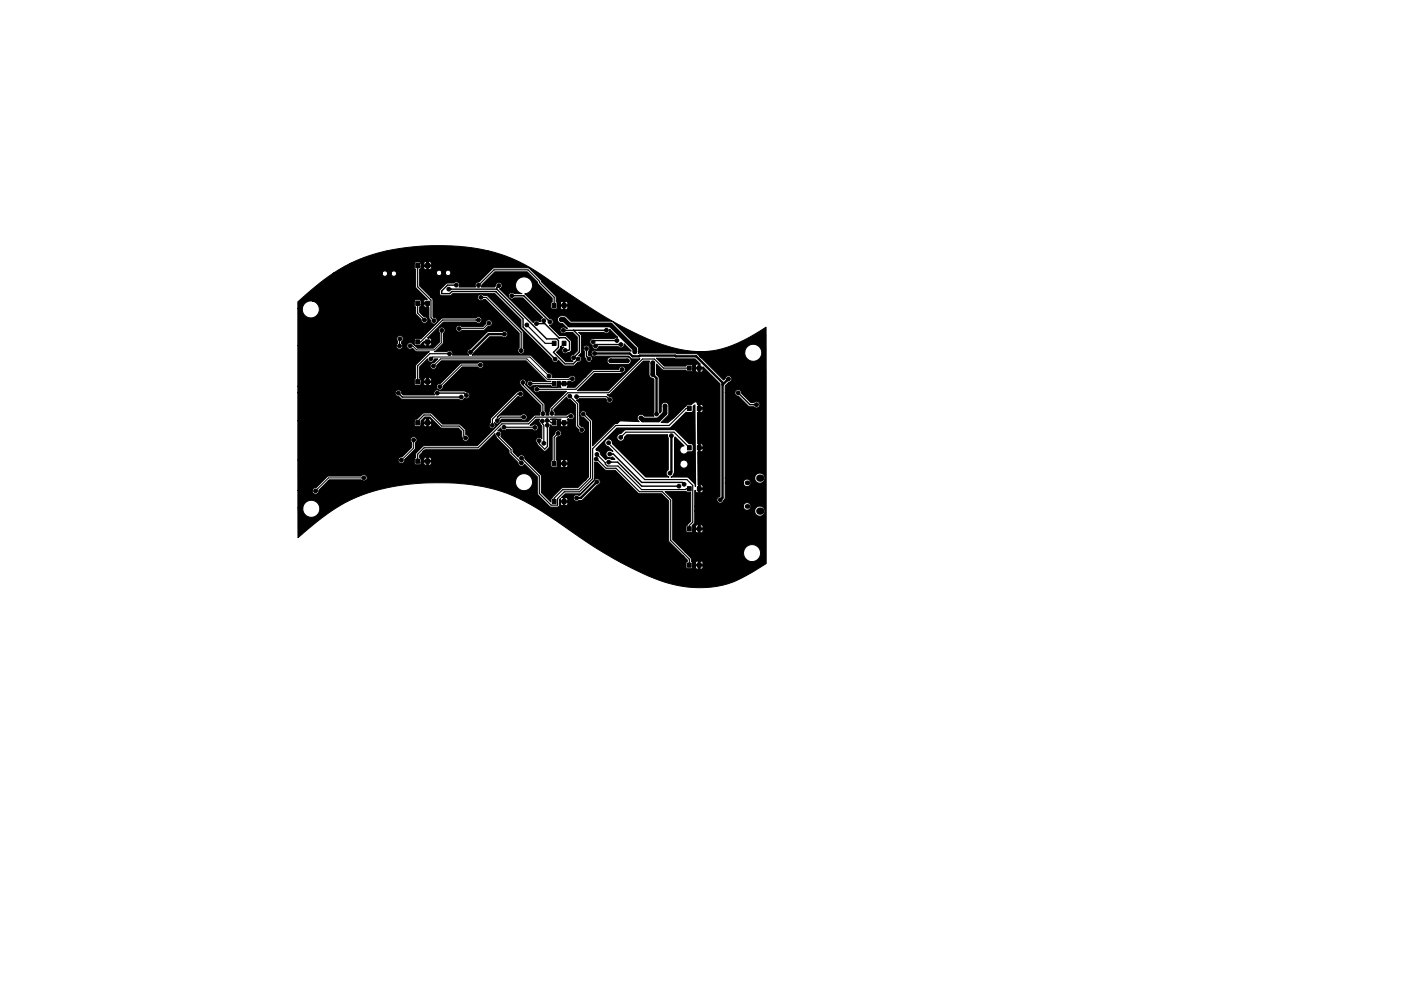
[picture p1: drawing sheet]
<svg xmlns="http://www.w3.org/2000/svg" width="297mm" height="210mm" viewBox="0 0 297 210" stroke-linecap="round" stroke-linejoin="round" font-family="sans-serif">
<g fill="#000">
<circle cx="158.4" cy="102.4" r=".5"/>
<circle cx="158.4" cy="107.4" r=".5"/>
<circle cx="161.1" cy="101.4" r=".77"/>
<circle cx="161.1" cy="108.4" r=".77"/>
</g>
<g fill="#000" stroke="#000" stroke-width=".21">
<path d="M88.1 55.9h.9v.9h-.9zM90.3 55.9h.8v.9h-.8zM63.2 64l4.4-3.8 3-2.2h10.4a.58 .58 0 0 0 .6 .6 .58 .58 0 0 0 .6-.6h.7v.1a.58 .58 0 0 0 .9 .4 .58 .58 0 0 0 0-.9 .58 .58 0 0 0-.9 .4h-.7v-.1a.58 .58 0 0 0-.7-.4 .58 .58 0 0 0-.5 .5h-10.4l3.6-2.1h13.6l.1 1 .2 .2v3.8l2.5 2.6h-.5a.42 .42 0 0 0-.1 .7h.8l.2 3.3 .3 .5a.7 .7 0 0 0 .7 .8 .7 .7 0 0 0 .7-.8 .7 .7 0 0 0-.8-.6l-.1-3.8-.5-.6h9.9v.2a.7 .7 0 0 0 .6 .6 .7 .7 0 0 0 .7-.3h.4l7.2 7.2v3.2a.7 .7 0 0 0-.1 1 .7 .7 0 0 0 1 0 .7 .7 0 0 0-.1-1.1v-3.5l-7.5-7.5-.9-.1a.7 .7 0 0 0-.8-.3 .7 .7 0 0 0-.5 .6h-9.9l-2.3-2.3v-2.9h3.5a.58 .58 0 0 0 .6 .7 .58 .58 0 0 0 .6-.7h.7v.2a.58 .58 0 0 0 .9 .4 .58 .58 0 0 0 0-1 .58 .58 0 0 0-.9 .4h-.7v-.1a.58 .58 0 0 0-.7-.4 .58 .58 0 0 0-.5 .5h-3.5v-.7l.2-.1 .1-.4h.5a.42 .42 0 0 0 .2 .5 .42 .42 0 0 0 .5 0v-.6h.3v.6l.4 .1a.42 .42 0 0 0 .2-.7l-2.1 .1-.1-.7h.6l.2 .3h.5v-.6h.3v.6l.6-.1a.42 .42 0 0 0-.1-.5 .42 .42 0 0 0-.5 0l-.7-.1-.3 .4h-.6l-.2-.3h-.9l-.3 .3h-13.6l.2-.1a35.5 35.5 0 0 1 7.4-2.5l.7-.2a52.8 52.8 0 0 1 20.7 0l.8 .2a30.7 30.7 0 0 1 7.4 2.9l3 1.8 11 7.4 5 3.1 6.7 3.3 3.2 1.3 2.6 .7 2.5 .6 2.4 .2 2.3-.1 2-.2 2-.6 2.2-.8 2.7-1.4 3.4-2.1v50.2l-1.8 1.2a22.1 22.1 0 0 1-21.3 2.1 98 98 0 0 1-21.5-12.5l-5.3-3.3-2.5-1.4-2.6-1.1-4.9-1.3-3.2-.5-3.1-.3h-5.9l-4.1 .3-4.5 .8-4.4 1.2-3.6 1.6-3.1 1.8-3.4 2.5-4 3.4v-6.3h1a1.81 1.81 0 0 0 2.4 1.8 1.81 1.81 0 0 0 .6-3 1.81 1.81 0 0 0-2.9 .8l-.1 .4h-1v-3.7h3v.1a.71 .71 0 0 0 .8 .6 .71 .71 0 0 0 .6-.8l1.9-1.9h39.8a1.81 1.81 0 0 0 2.4 1.9 1.81 1.81 0 0 0 .6-3 1.81 1.81 0 0 0-2.9 .8l-.1 .3h-39.8l.3-.3h6.8a.7 .7 0 0 0 1 .1 .7 .7 0 0 0 0-1 .7 .7 0 0 0-1 .1h-7l-2.6 2.4a.7 .7 0 0 0-.8 .7h-3v-6.5h21.2v.1a.7 .7 0 0 0 .8 .6 .7 .7 0 0 0 .6-.8l.1-.1h1.9l.1 1 .2 .2h.9l.2-.2 .1-.3h.5a.42 .42 0 0 0 .2 .5 .42 .42 0 0 0 .5 0v-.6h.3v.6l.4 .1a.42 .42 0 0 0 .2-.7l-2.1 .1-.1-.7h.6l.2 .3h.5v-.6h.3v.6l.6-.1a.42 .42 0 0 0-.1-.5 .42 .42 0 0 0-.5 0l-.6-.1-.4 .4h-.6l-.2-.3v-.5l1.1-1.2h11.4l3.5-3.4 .3 .9 2.6 2.6 .1 .8 1.9 1.9a.7 .7 0 0 0 .5 .7 .7 .7 0 0 0 .8-.4l2.7 2.7v3.5l.1 .3 2.7 2.6h1.6l.3-.3 .1-.7h.1l.1 .6h.5l.1-.7h.3v.6a.41 .41 0 0 0 .5 0 .41 .41 0 0 0 0-.6l-1.6 .1v-.7l.2-.2v.5h.6v-.6h.3v.6h.5l.1-.4-.2-.2h1.3a.7 .7 0 0 0 .4 .7 .7 .7 0 0 0 .8-.1l.8-.1 3.3-3.2a.7 .7 0 0 0 .2-1.2 .7 .7 0 0 0-1.1 .5l-3 2.9h-.2a.7 .7 0 0 0-1.2 .5h-2.5l.8-.8 3.3-.1 2.9-2.8 .1-.3v-3.6l.5 .1 1.7 1.6 2.1 .1 5 4.9h4.8l1.6 1.6v8.5l3.9 4v.3l-.2 .3v1.2h1.1l.2-.1 .1-.4h.6v.5l.5 .1 .1-.7h.3v.6a.41 .41 0 0 0 .6 0 .41 .41 0 0 0-.1-.6l-2 .1-.1-.7h.7l.1 .3h.5v-.6h.3v.6l.6-.1a.42 .42 0 0 0-.1-.5 .42 .42 0 0 0-.5 0l-.6-.1-.3 .4h-.7l-.2-.3-.1-.7-1.2-1.2h12.3v.3a1.81 1.81 0 0 0 2.8 1.4 1.81 1.81 0 0 0 0-3.1 1.81 1.81 0 0 0-2.8 1.4h-12.3l-2.7-2.7v-8.5l-1.6-1.7h4.5l.2 .1h.8v6.2l-1 1v1.1l.2 .2h.9l.2-.1 .1-.4h.6v.5l.5 .1 .1-.7h.3v.6a.41 .41 0 0 0 .6 0 .41 .41 0 0 0-.1-.6l-2 .1-.1-.7h.7l.1 .3h.5v-.6h.3v.6l.6-.1a.42 .42 0 0 0-.1-.5 .42 .42 0 0 0-.5 0h-.7l-.2 .3h-.7l-.1-.2 .6-.6v-2.5h12.7a1.08 1.08 0 0 0 1.6 1 1.08 1.08 0 0 0 .1-1.8 1.08 1.08 0 0 0-1.7 .6v.2h-12.7v-1h10.3a.8 .8 0 0 0 1.1 .8 .8 .8 0 0 0 .2-1.4 .8 .8 0 0 0-1.3 .5v.1h-10.3v-3.3h.2v.2a.39 .39 0 0 0 .6 .1v-.6h.3v.6l.4 .1a.42 .42 0 0 0 .1-.7h-.8v-.9h.3v.6l.6-.1a.42 .42 0 0 0-.1-.5 .42 .42 0 0 0-.5 0l-.4-.1-.1-7 .2-.1v-.6h.3v.6l.4 .1a.42 .42 0 0 0 .1-.7h-.8v-.9h.3v.6l.6-.1a.42 .42 0 0 0-.1-.5 .42 .42 0 0 0-.5 0l-.5-.1v-6.6l.2-.1v-.6h.3v.6l.4 .1a.42 .42 0 0 0 .1-.7h-.8v-.9h.3v.6l.6-.1a.42 .42 0 0 0-.1-.5 .42 .42 0 0 0-.5 0l-.5-.1-.1-.4-.3-.1-1 .6h-.9l-2.8 2.8-1.2 1-1.4-.1 1.5-1.6 .1-2a.8 .8 0 0 0-.9-.7 .8 .8 0 0 0-.7 .8v1.2l-.3 .4-.1-.3v-7.2l-.6-.7v-2.3l1.4 1.3h4.8l.3 .3h.9l.2-.1 .1-.4h.6a.42 .42 0 0 0 .1 .5 .42 .42 0 0 0 .5 0v-.6h.3v.6l.4 .1a.42 .42 0 0 0 .1-.7l-2 .1-.1-.7h.7l.1 .3h.5v-.6a.39 .39 0 0 0-.4 0 .39 .39 0 0 0-.2 .3h-.7l-.2-.2-.8-.1-.4 .4h-4.6l-1.6-1.7 8.2 .1 1.1 1.2-.1 .6 .6-.1 3.6 3.6v23.9a.7 .7 0 0 0-.6 .7 .7 .7 0 0 0 .6 .7 .7 .7 0 0 0 .8-.5l.4-.6v-3.2h3.8a.8 .8 0 0 0 1.1 .8 .8 .8 0 0 0 .2-1.4 .8 .8 0 0 0-1.3 .5v.1h-3.8v-1h6.2a1.08 1.08 0 0 0 1.6 1 1.08 1.08 0 0 0 .1-1.8 1.08 1.08 0 0 0-1.7 .6v.2h-6.2v-18.1h2a.7 .7 0 0 0 .8 .8l2.1 2.1 1.3 .2a.7 .7 0 0 0 .9-.1 .7 .7 0 0 0-.1-1 .7 .7 0 0 0-.9 .1h-.7l-2-2a.7 .7 0 0 0-.6-.7 .7 .7 0 0 0-.8 .6h-2v-1.4l.7-.8a.72 .72 0 0 0 .6-.8 .72 .72 0 0 0-.7-.6 .72 .72 0 0 0-.7 .7l-.3 .2-5.6-5.5-4.3-.1-.3-.1h-7.6l-.3 .1 .1-.3h22.5a1.81 1.81 0 0 0 2.4 1.8 1.81 1.81 0 0 0 .6-3 1.81 1.81 0 0 0-2.9 .8l-.1 .4h-22.5v-.8l-.2-.4-5.4-5.3-8.8-.1-1-1-1-.1a.82 .82 0 0 0-.8 1 .82 .82 0 0 0 1 .6l1.1 1h-.3a.7 .7 0 0 0-1 0 .7 .7 0 0 0 0 1 .7 .7 0 0 0 1-.1h1.4l1 1v3l-.7 .7a.7 .7 0 0 0-.8 .6 .7 .7 0 0 0 .6 .8l-.1 .1h-1.4l-2-2 .8-.8v-.4l.7 .2a.7 .7 0 0 0-.2 1.1 .7 .7 0 0 0 1.1 0l.4-.1 .4-.5-.1-1.9-1-1.1h-1.4l-2.2-2.2a.7 .7 0 0 0 .8-.7 .7 .7 0 0 0-.8-.7l-5.2-5.3a1.81 1.81 0 0 0 1.4-2.6 1.81 1.81 0 0 0-3-.3 1.81 1.81 0 0 0 1 2.9l-1.8-.1a.7 .7 0 0 0-.9 .1 .7 .7 0 0 0 .1 1 .7 .7 0 0 0 .9-.1h1.9l4.1 4.2a.69 .69 0 0 0-.4 .8l-.4-.1a.7 .7 0 0 0-1.1 .3l-7.1-7.1a.73 .73 0 0 0 .4-.9 .73 .73 0 0 0-.9-.5 .73 .73 0 0 0-.5 .9l-.1 .1h-2.8v-.4l2.8-2.8h6.9l5.3 5.5v.8l-.3 .3 .1 1.2h1.1l.2-.1v-.4h.6a.42 .42 0 0 0 .1 .5 .42 .42 0 0 0 .6 0v-.6h.3v.6l.3 .1a.42 .42 0 0 0 .2-.7l-2.1 .1v-.7h.6l.1 .3h.6v-.6h.3v.6l.6-.1a.42 .42 0 0 0-.1-.5 .42 .42 0 0 0-.5 0l-.6-.1-.4 .4h-.6l-.3-.3-.1-1.2-3-3-.1-.4-2.7-2.6h-7.3l-3.2 3a.7 .7 0 0 0-.7 1.1l-3.4-.1a.7 .7 0 0 0-.3-.9 .7 .7 0 0 0-.9 .1h-1.3l-.3 .2-1.4 1.4 .1 1 .4 .2 1.7-.1 .6-.4h8.9l5.6 5.5-.1 1.6 .2 .3 6.4 6.4a.7 .7 0 0 0 .6 .8 .7 .7 0 0 0 .8-.5l1.3 1.2h1.9l1-.7a.7 .7 0 0 0 .7-.7 .7 .7 0 0 0-.6-.7l.6-.7v-.9h.3l.3 .6v1.2l.3 .4a.7 .7 0 0 0 .5 .7 .7 .7 0 0 0 .8-.3h3.2l.1 .5 .5 .3h3.7a.8 .8 0 0 0 .8-.8 .8 .8 0 0 0-.8-.8l-3.7 .1-.5 .3-.1 .4h-3.2a.74 .74 0 0 0 0-.7 .74 .74 0 0 0-.7-.4l.1-1a.7 .7 0 0 0-.3-1.1 .7 .7 0 0 0-1 .6h-.3v-2.7l-.6-.7 5.4 .1a.7 .7 0 0 0 .9 .1 .7 .7 0 0 0 .2-.8l1.8 1.7-.7 .2h-4.2a.76 .76 0 0 0-1 .5 .76 .76 0 0 0 .5 .9 .7 .7 0 0 0 .5 .9 .7 .7 0 0 0 .8-.5h4.3a.7 .7 0 0 0 .8 .1 .7 .7 0 0 0 .3-.8l1.5 1.6-7.3-.1a.7 .7 0 0 0-1 .1 .7 .7 0 0 0 0 1 .7 .7 0 0 0 1 0h6.8l.7 .6h1.7l-6.8 6.8h-6.5l3.7-3.7h5.4a.93 .93 0 0 0 .9-1.2 .7 .7 0 0 0-.7-.3 .7 .7 0 0 0-.5 .7h-5.5l-3.8 3.8h-1.7l.2-.3-.1-.4h-1.4l-.1 .4 .2 .3h-4.6a.7 .7 0 0 0-1.1-.1 .7 .7 0 0 0 0 1 .7 .7 0 0 0 1.1-.1h5.7l-3.4 3.4-.1 .8a.7 .7 0 0 0-.2 .9h-.7l.1-.4-.3-.5v-1.5l-4.1-4.1a.72 .72 0 0 0-.2-1 .72 .72 0 0 0-1 .2 .72 .72 0 0 0 .3 1l4.2 4.3v1.1l-.3 .4 .1 .5h-1.2l-1.4 1.4h-5.6l-5.1 5.1h-11.4l-1.6 1.5-.1 1-.3 .3h-1.9l2.1-2.1 .1-1.4a.7 .7 0 0 0 .1-1 .7 .7 0 0 0-1 0 .7 .7 0 0 0 .1 1v1l-2.1 2.1a.7 .7 0 0 0-.8 .6h-21.2v-8.4h24.6l.1 1 .1 .2h1l.2-.1 .1-.4h.5l.1 .5 .5 .1 .1-.7h.3v.6a.41 .41 0 0 0 .6 0 .41 .41 0 0 0 0-.6l-2.1 .1v-.6l.5-.1 .2 .3h.5v-.6h.3v.6l.6-.1a.42 .42 0 0 0-.1-.5 .42 .42 0 0 0-.5 0l-.6-.1-.4 .4h-.5l.8-.7h1l2.4 2.3h3.7l.7 .7v1a.96 .96 0 0 0 1.2 1 .7 .7 0 0 0 .3-.7 .7 .7 0 0 0-.7-.6v-1l-1-1h6v.1a.74 .74 0 0 0 1.1 .5 .74 .74 0 0 0 0-1.2 .7 .7 0 0 0 .9 .3 .7 .7 0 0 0 .4-.7l.3-.3h4.1a.7 .7 0 0 0 1 .1 .7 .7 0 0 0 0-1 .7 .7 0 0 0-1 .1h-4.3l-.8 .4 4.5-4.4a.72 .72 0 0 0 1-.2 .72 .72 0 0 0-.2-1 .72 .72 0 0 0-1 .2l-5.6 5.5-.1 1.1-.3 .5h-6l-.3-.2h-3.6l-2.2-2.3-.3-.1-1.6 .1-1.3 1.2-.4 .1-.2 .2h-24.6v-5.9h20.5v.2a.77 .77 0 0 0 .8 .6l.8 .6 12.1 .1a.7 .7 0 0 0 1.1-.3 .7 .7 0 0 0 1.1-.4 .7 .7 0 0 0-.8-.9l-.4-.3h-5.3a.7 .7 0 0 0-.9 0 .7 .7 0 0 0-.1 .9h-6.6l-.3-.3a.72 .72 0 0 0-.7-.8 .72 .72 0 0 0-.8 .6h-20.5v-1.3h29.3v.1a.71 .71 0 0 0 .9 .6 .71 .71 0 0 0 .5-.8l4.1-4.1h3.3a.7 .7 0 0 0 1 .2 .7 .7 0 0 0 0-1.1 .7 .7 0 0 0-1 .1l-3.7 .1-4.2 4.3a.7 .7 0 0 0-.9 .6h-29.3v-8.7h20.8v.2a.7 .7 0 0 0 .8 .6 .7 .7 0 0 0 .6-.8h.9v.2a.7 .7 0 0 0 .4 .6 .7 .7 0 0 0 .8-.2l.8 .7h2.7l-2.8 2.8-.1 2.8-.3 .3 .1 1 .1 .2h1l.2-.1 .1-.4h.5l.1 .5 .5 .1 .1-.7h.3v.6a.41 .41 0 0 0 .6 0 .41 .41 0 0 0 0-.6l-2.1 .1-.1-.7h.6l.2 .3h.5v-.6h.3v.6l.6-.1a.42 .42 0 0 0-.1-.5 .42 .42 0 0 0-.5 0h-.7l-.3 .3h-.6l-.2-.3v-2.4l1.7-1.6a.7 .7 0 0 0 .7 .7 .7 .7 0 0 0 .7-.8h.7l-.8 .9a.71 .71 0 0 0-.8 .6 .71 .71 0 0 0 .7 .8 .71 .71 0 0 0 .7-.9l1-1h17.9l4.3 4.3 1 .1-3.8 .1a.7 .7 0 0 0-1.1-.1 .7 .7 0 0 0 0 1 .7 .7 0 0 0 1.1-.1h3.8l.2 .3h1l.2-.2v-1h.6l.1 .3h1.4l.1-.3h.4a.74 .74 0 0 0 1.1 0 .74 .74 0 0 0-.1-1.1 .74 .74 0 0 0-1.1 .2l-.2 .1h-3.5a.7 .7 0 0 0 0-.7 .7 .7 0 0 0-.7-.3l-3.9-3.7-12.3-.1 .3-.5 3.4-3.4h2.7a.7 .7 0 0 0 1 0 .7 .7 0 0 0 0-1 .7 .7 0 0 0-1-.1l-3.2 .1-3.6 3.7a.7 .7 0 0 0-.6 .5 .7 .7 0 0 0 .3 .7h-3.5l.1-.1a.7 .7 0 0 0-.4-.8 .7 .7 0 0 0-.9 .2h-2.6l1.9-1.8v-2.1a.7 .7 0 0 0 .2-1h2.5v.1a.7 .7 0 0 0 .5 .6 .7 .7 0 0 0 .7-.3h4.6l1.1-.9a.7 .7 0 0 0 .8-.7 .7 .7 0 0 0-.8-.6 .7 .7 0 0 0-.6 .8l-.7 .6h-4.4a.7 .7 0 0 0-.7-.3 .7 .7 0 0 0-.5 .7h-2.5a.7 .7 0 0 0-1.1-.1 .7 .7 0 0 0 .2 1.1v1.8l-1.4 1.4h-3.4l-.7-.8a.9 .9 0 0 0-1.5 .1v.1h-.9l-.3-.8 .4-.4h2.3l.1 1 .2 .2h.9l.3-.3 .5-.2 .1 .5 .5 .1 .1-.7h.3v.6a.41 .41 0 0 0 .6 0 .41 .41 0 0 0 0-.6l-1.8 .1 .4-.4 1.4-.1a.42 .42 0 0 0-.1-.5 .42 .42 0 0 0-.5 0l-.1-.1 3.3-3.4h6.9a.7 .7 0 0 0 1 .1 .7 .7 0 0 0 0-1 .7 .7 0 0 0-1 .1h-7.1l-4.6 4.4-.2-.1h-.9l-.3 .3h-2.3v-.1a.7 .7 0 0 0-.9-.8 .7 .7 0 0 0-.3 1.2v.4l-.3 .5h-20.8v-7.8h.9v.3a1.81 1.81 0 0 0 3 1.2 1.81 1.81 0 0 0-.8-3.1h21.5l.1 1 .2 .2 .1 1.5 1.1 1.2a.7 .7 0 0 0 .7 .8 .7 .7 0 0 0 .7-.7 .7 .7 0 0 0-.8-.7l-.9-.9v-1.2l.2-.1 .1-.4h.5a.42 .42 0 0 0 .2 .5 .42 .42 0 0 0 .5 0v-.6l-1.2 .1-.1-.8-.2-.2h-.9l-.3 .3-21.7-.1a1.81 1.81 0 0 0-2 1.7h-.9zM88.1 63.9h.9v.9h-.9zM88.1 72.1h.9v.9h-.9zM90.3 63.9h.8v.9h-.8zM90.3 72.1h.8v.9h-.8zM117.1 64.3h.8v.9h-.8zM117.1 72.4h.8v.9h-.8zM119.2 64.3h.8v.9h-.8zM119.2 72.4h.8v.9h-.8zM119.5 72.7h.3v.3h-.4z"/>
<path d="M106.2 90.8a.7 .7 0 0 0 .5 .5 .7 .7 0 0 0 .7-.2h5.5a.7 .7 0 0 0 1 .1 .7 .7 0 0 0 0-1 .7 .7 0 0 0-1 0h-.5l1.3-1.3h.7a1.04 1.04 0 0 0 .2 1.2l.3 .3-.1 2.7a.73 .73 0 0 0-1-.1 .73 .73 0 0 0 .1 1.1l1.3 1.5 .5 .1 .8-.9v-4l.2-.7 .3 .3h.9l.3-.1v-.4h.6l.1 .5 .5 .1 .1-.7h.3v.6a.41 .41 0 0 0 .5 0 .41 .41 0 0 0 0-.6l-2.1 .1-.1-.9-1-.1-.3 .2-.1-.2h2.3l-.2 .3 .1 .3h1.4l.1-.3-.2-.3 .4-.1a.72 .72 0 0 0 1-.2 .72 .72 0 0 0-.2-1 .72 .72 0 0 0-1 .3l-.3 .2h-2.5a.69 .69 0 0 0-.2-1v-.2l2.7-2.7a.69 .69 0 0 0 .8 .5l1.2 1.2v4.5l.6 .7a.7 .7 0 0 0 .6 .8 .7 .7 0 0 0 .8-.7 .7 .7 0 0 0-.8-.7l-.4-.4v-4.5l-.7-.7 .6-.3h5.6l.2 .1a.7 .7 0 0 0 .6 .8 .7 .7 0 0 0 .8-.7 .7 .7 0 0 0-.8-.7l-.5-.4 .7-.1 7-7h1.3l-.1 3a.8 .8 0 0 0 .8 .6l.2 .3v6.9l-.1 .5 .2 .4h-2.1l-.2-.2a.82 .82 0 0 0-1.2 .2 .82 .82 0 0 0 .3 1.2l-4.1-.2-.5 .5-.6 .2-4.7 4.6v-5.3l-1.2-1.3a.72 .72 0 0 0-.7-.9 .72 .72 0 0 0-.8 .8 .72 .72 0 0 0 .9 .7l1 1v11.6l-2.3 2.3h-3.4l-2.3 2.3v.7l-2-2-.1-3.7-2.8-2.9h4.9v1l.2 .2h1l.2-.2v-.3h.6a.42 .42 0 0 0 .1 .5 .42 .42 0 0 0 .6 0v-.6h.3v.6l.3 .1a.42 .42 0 0 0 .2-.7l-2.1 .1v-.7h.6l.1 .3h.6v-.6h.3v.6l.6-.1a.42 .42 0 0 0-.1-.5 .42 .42 0 0 0-.5 0l-.7-.1-.3 .4h-.6l-.3-.3v-4.6l.4-.4a.7 .7 0 0 0 .8-.6 .7 .7 0 0 0-.8-.8 .7 .7 0 0 0-.6 .8l-.6 .7v4.9l-.3 .3h-4.9l-.6-.6a.7 .7 0 0 0-.6-.8 .7 .7 0 0 0-.8 .5l-1.1-1.1-.1-.8-2.5-2.5a.7 .7 0 0 0 .1-.8 .7 .7 0 0 0-.8-.4zM145.8 77.6h.7v.9h-.7zM147.9 77.6h.7v.9h-.7zM88.1 80.5h.9v.9h-.9zM88.1 89.2h.9v.9h-.9zM88.1 97.4h.9v.9h-.9zM90.3 80.5h.8v.9h-.8zM90.3 89.2h.8v.9h-.8zM90.3 97.4h.8v.9h-.8zM117.1 80.9h.8v.9h-.8zM117.1 89.2h.8v.9h-.8zM117.1 97.9h.8v.9h-.8z"/>
<path d="M119.2 80.9h.8v.9h-.8zM119.2 89.2h.8v.9h-.8zM119.2 97.9h.8v.9h-.8zM145.8 86.2h.7v.9h-.7zM145.8 94.5h.7v.9h-.7zM147.9 86.2h.7v.9h-.7zM147.9 94.5h.7v.9h-.7zM117.1 105.9h.8v.9h-.8zM119.2 105.9h.8v.9h-.8zM145.8 103.2h.7v.9h-.7zM145.8 111.7h.7v.9h-.7zM147.9 103.2h.7v.9h-.7z"/>
<path d="M147.9 111.7h.7v.9h-.7zM145.8 119.4h.7v.9h-.7zM147.9 119.4h.7v.9h-.7z"/>
<circle cx="84.7" cy="73.4" r=".4"/>
<circle cx="84.8" cy="71.9" r=".4"/>
<circle cx="87" cy="73.4" r=".4"/>
<circle cx="90" cy="67.9" r=".4"/>
<circle cx="91.4" cy="76.1" r=".4"/>
<circle cx="91.9" cy="77.6" r=".4"/>
<circle cx="92" cy="68" r=".4"/>
<circle cx="93.7" cy="70.1" r=".4"/>
<circle cx="95.1" cy="61.3" r=".4"/>
<circle cx="95.3" cy="75" r=".4"/>
<circle cx="96.8" cy="60.5" r=".4"/>
<circle cx="97.4" cy="69.7" r=".4"/>
<circle cx="99.8" cy="74.7" r=".4"/>
<circle cx="101.4" cy="60.5" r=".4"/>
<circle cx="101.4" cy="67.9" r=".4"/>
<circle cx="101.8" cy="77.4" r=".4"/>
<circle cx="101.9" cy="63.1" r=".4"/>
<circle cx="103.6" cy="68.5" r=".4"/>
<circle cx="105.8" cy="60.6" r=".4"/>
<circle cx="106.9" cy="70.9" r=".4"/>
<circle cx="108.5" cy="62.7" r=".4"/>
<circle cx="110.5" cy="74.4" r=".4"/>
<circle cx="111.7" cy="68.9" r=".4"/>
<circle cx="113.7" cy="68.7" r=".4"/>
<circle cx="115.3" cy="68" r=".4"/>
<circle cx="116.4" cy="79.8" r=".4"/>
<circle cx="116.6" cy="68.3" r=".4"/>
<circle cx="117.6" cy="69.2" r=".4"/>
<circle cx="117.7" cy="76.2" r=".4"/>
<circle cx="119" cy="67.8" r=".4"/>
<circle cx="119.5" cy="70.1" r=".4"/>
<circle cx="119.9" cy="74.3" r=".4"/>
<circle cx="121.6" cy="75.9" r=".4"/>
<circle cx="122.6" cy="76.2" r=".4"/>
<circle cx="123.9" cy="79.6" r=".4"/>
<circle cx="124.3" cy="74" r=".4"/>
<circle cx="124.9" cy="71.3" r=".4"/>
<circle cx="124.9" cy="76.2" r=".4"/>
<circle cx="125.7" cy="72.5" r=".4"/>
<circle cx="126" cy="75" r=".4"/>
<circle cx="126.3" cy="73.4" r=".4"/>
<circle cx="128.6" cy="70.1" r=".4"/>
<circle cx="129.5" cy="76.5" r=".4"/>
<circle cx="130.8" cy="72.2" r=".4"/>
<circle cx="131.6" cy="73.1" r=".4"/>
<circle cx="131.9" cy="78.4" r=".4"/>
<circle cx="133" cy="76.5" r=".4"/>
<circle cx="134.6" cy="74.6" r=".4"/>
<circle cx="138.4" cy="77" r=".4"/>
<circle cx="138.4" cy="79.4" r=".4"/>
<circle cx="148.7" cy="75.5" r=".4"/>
<circle cx="84.5" cy="83.4" r=".4"/>
<circle cx="85.1" cy="97.6" r=".4"/>
<circle cx="85.8" cy="82.6" r=".4"/>
<circle cx="86.8" cy="90.6" r=".4"/>
<circle cx="87.7" cy="93.3" r=".4"/>
<circle cx="90" cy="96" r=".4"/>
<circle cx="91.9" cy="97.4" r=".4"/>
<circle cx="92.7" cy="83.4" r=".4"/>
<circle cx="93.2" cy="82" r=".4"/>
<circle cx="97.8" cy="84.2" r=".4"/>
<circle cx="98.7" cy="92.9" r=".4"/>
<circle cx="98.9" cy="83.9" r=".4"/>
<circle cx="104.4" cy="90.2" r=".4"/>
<circle cx="105.5" cy="89.2" r=".4"/>
<circle cx="105.7" cy="92.1" r=".4"/>
<circle cx="106.8" cy="90.6" r=".4"/>
<circle cx="110.4" cy="83.5" r=".4"/>
<circle cx="110.5" cy="98.2" r=".4"/>
<circle cx="110.6" cy="97.2" r=".4"/>
<circle cx="110.9" cy="81.1" r=".4"/>
<circle cx="111.1" cy="88.5" r=".4"/>
<circle cx="112.4" cy="81.4" r=".4"/>
<circle cx="113.4" cy="90.7" r=".4"/>
<circle cx="113.8" cy="82.6" r=".4"/>
<circle cx="114.3" cy="93.5" r=".4"/>
<circle cx="115" cy="89.3" r=".4"/>
<circle cx="115.1" cy="87.8" r=".4"/>
<circle cx="115.3" cy="94" r=".4"/>
<circle cx="116" cy="89.2" r=".4"/>
<circle cx="116" cy="90.2" r=".4"/>
<circle cx="117" cy="87.7" r=".4"/>
<circle cx="118.3" cy="91.9" r=".4"/>
<circle cx="120.8" cy="84" r=".4"/>
<circle cx="121" cy="88.3" r=".4"/>
<circle cx="121.3" cy="80.3" r=".4"/>
<circle cx="122.2" cy="84.2" r=".4"/>
<circle cx="123.4" cy="91.2" r=".4"/>
<circle cx="123.6" cy="87.8" r=".4"/>
<circle cx="124" cy="90.2" r=".4"/>
<circle cx="126.4" cy="97.4" r=".4"/>
<circle cx="126.6" cy="96.4" r=".4"/>
<circle cx="129" cy="93.9" r=".4"/>
<circle cx="129" cy="98" r=".4"/>
<circle cx="129.2" cy="84.8" r=".4"/>
<circle cx="129.3" cy="96.3" r=".4"/>
<circle cx="131.6" cy="92.8" r=".4"/>
<circle cx="135.9" cy="88.7" r=".4"/>
<circle cx="136.3" cy="95.7" r=".4"/>
<circle cx="136.3" cy="96.5" r=".4"/>
<circle cx="136.3" cy="94.8" r=".4"/>
<circle cx="137.2" cy="95.7" r=".4"/>
<circle cx="137.2" cy="94.8" r=".4"/>
<circle cx="137.2" cy="96.5" r=".4"/>
<circle cx="138" cy="95.7" r=".4"/>
<circle cx="138" cy="96.5" r=".4"/>
<circle cx="138" cy="94.8" r=".4"/>
<circle cx="138.8" cy="95.7" r=".4"/>
<circle cx="138.9" cy="94.8" r=".4"/>
<circle cx="138.9" cy="96.5" r=".4"/>
<circle cx="139.2" cy="87.8" r=".4"/>
<circle cx="141" cy="86.1" r=".4"/>
<circle cx="142.3" cy="92.4" r=".4"/>
<circle cx="154.5" cy="80.4" r=".4"/>
<circle cx="156.5" cy="83.4" r=".4"/>
<circle cx="160.4" cy="85.8" r=".4"/>
<circle cx="66.9" cy="104.1" r=".4"/>
<circle cx="77.1" cy="101.4" r=".4"/>
<circle cx="116.4" cy="101.9" r=".4"/>
<circle cx="122.2" cy="105.6" r=".4"/>
<circle cx="123.9" cy="101.6" r=".4"/>
<circle cx="126.6" cy="102.2" r=".4"/>
<circle cx="138.1" cy="118.3" r=".4"/>
<circle cx="142" cy="100.4" r=".4"/>
<circle cx="143.9" cy="103.1" r=".4"/>
<circle cx="144.6" cy="118.2" r=".4"/>
<circle cx="145" cy="102.7" r=".4"/>
<circle cx="152.7" cy="106" r=".4"/>
</g>
<g fill="none" stroke="#000" stroke-width=".3">
<path d="M95.1 61.3h10.2M96.8 60.5h-1.9l-1.2 1.2v.6h1.7l.4-.5h9.3M105.1 61.9l5.8 5.7v1.8l6.8 6.8M105.1 61.8v.1M105.3 61.3l10.6 10.6h2.1l.4 .4v1.4l-1 1 2.4 2.5h1.7l1.1-1M105.8 60.6l-.5 .4v.3M108.5 62.7h2.6l5.5 5.6M113.7 68.7h1.8l3 3M118.5 71.7h.2M118.5 71.7l1.4-.1 .9 .9v1.6l-.3 .2h-.7M121.6 70.1l1.2 1.2v3.4l-1.2 1.2M121.6 70.1h.1"/>
<path d="M124.3 74v1.6l.6 .6M128.6 70.1h-9.1M130.8 72.2h-4.8l-.2 .3M131.6 73.1h-5l-.3 .3M84.4 83.4l.9 .8h12.5M85.8 82.6h-1.9l-.2 .2v4.7l3.1 3.1M90 96h1.3l.7 .7v.7M92.7 83.4h5.7l.5 .5M129.1 98h1.8l5.2 5.1h7.8M129.3 96.3h.7l6.1 6h8.5l.5 .4M156.5 83.4l2.5 2.4h1.4M123.9 101.6h-7.2l-.3 .3"/>
</g>
<path d="M107 70.9h-3.4l-3.8 3.8M126.1 75h7.4l.6 .6h1.4l.1-.2 12 .2 5.6 5.6v24.4l-.5 .4M138.4 79.4l.8 .8v7.6M142.3 92.4v7.7l-.2 .3M154.5 80.4l-1.3 1.2M126.5 102.2l-3.3 3.4h-1" fill="none" stroke="#000" stroke-width=".5"/>
<path d="M84.8 71.9l-.1 1.5M91.4 76.1l.3-.4h20.7l4 4.1M91.9 77.6l1.5-1.5h18.3l4.4 4.4h4.5l.2-.2h.6M93.7 70.1v2.5l-1.6 1.6h-3.7l-.9-.8h-.5M101.8 77.4h-4l-4.5 4.6M103.7 68.5l-1.2 1.2h-5.1M115.3 68l.2 .3v.4M87.7 93.3v1.7l-2.6 2.6M77.1 101.4h-7.4l-2.8 2.7" fill="none" stroke="#000" stroke-width=".21"/>
<path d="M119 67.8h.6l1.1 1.1h8.8l5.1 5.2v.5M129.5 76.5h3.5M138.4 77v2.4M141 86.1v1.6l-1.4 1.4h-3.3l-.4-.4M144.6 118.2l-6.5 .1" fill="none" stroke="#000" stroke-width="1"/>
<g fill="none" stroke="#000" stroke-width=".25">
<path d="M88.5 56.3v4.5l2.9 2.9v3.7l.6 .6M88.5 64.3v2.1l1.5 1.5M95.3 75h-4.2l-2.6 2.6v3.4M101.4 60.5l3.4-3.3h7.1l5.6 5.9v1.7M101.4 67.9h-7.6l-4.6 4.6h-.7M102 63.1h1.1l7.4 7.4v3.9M111.7 68.9l3.9 3.9h1.9M117.7 69.2v.6l1 1h1l1.5 1.5v2.6l-.3 .3h-1.6l-.4-.4v-1.3l.7-.7M123.9 79.6l-1.7 1.8h-2.6M131.9 78.4l-.4 .4h-5.6l-3.8 3.8h-8.3M146.2 78.1h-5.5l-2-1.9h-2.5l-7.1 7.1h-8.7l-3.4 3.4v1M88.5 89.7v-.3l1.4-1.4h1.4l2.4 2.4h3.7l.9 1v1.1l.4 .4"/>
<path d="M105.7 92.1v.6l2.7 2.7v.6l2.1 2.2M106.8 90.6l6.6 .1M110.4 83.5h-.6l-5.4 5.4v1.3M110.8 81.1v.5l4.3 4.3v1.9M111.1 88.5h-4.9l-.8 .7M112.4 81.4h5.1M115 89.3v.6l.3 .3v3.8M116 89.2h.4l.4 .5h.7M116 90.2v4.5l-.5 .6-1.2-1.2v-.6M118.4 91.9l-.9 .9v5.5M119.6 89.7h.6l2.3 2.2h1.2l.4-.4h.2v-.4l-.3-.3v-.6M120.8 84l1.7 1.7v4.6l.9 .9"/>
<path d="M121.1 88.3h-.6l-.2 .2h-6.8l-1.4 1.4h-5.7l-5 5.1h-11.5l-1.4 1.4v1.4M122.2 84.2h6.4l.6 .6M123.6 87.8l1.6 1.6v12l-2.5 2.5h-3.4l-1.8 1.8v.7M126.4 97.4l2.1 1.9h2.1l5 5h4.8l1.8 1.8v8.6l4 3.9v1.3M126.6 96.4l1.7 1.8v.2l.5 .5h2.2l5 5h9.3l.2-.2h.7M129 93.9l7.7 7.8h8.9l1.3 1.3v7.8l-.7 .7v.7M131.6 92.8l1.1-1.1h10.2l3.3 3.3M146.2 86.6h-.7l-3.6 3.7h-11.3l-5 4.9v6.4l-2.7 2.7h-3.2l-1.5 1.5v1.4h-1.4l-2.4-2.5v-3.7l-3.8-3.8"/>
</g>
<path d="M130.8 90.8h11.2l3.5-3.4 1.1 .1 .3-.1 .1-1.2 .3-.3 .1 17.3-.1-.5-1.5-1.5h-3.5l.4-.3 .3-.7v-1.8h1.1a.88 .88 0 0 0 1.2 .9 .88 .88 0 0 0 .3-1.5 .88 .88 0 0 0-1.4 .4l-.1 .2h-1.1l.1-5.7 1.9 1.9a.88 .88 0 0 0-.7 1.3 .88 .88 0 0 0 1.5 0h.8l.3-.2v-1.4l-.3-.2h-.5l-3.1-2.9-10.3-.1-.3 .1-.8 .8a.83 .83 0 0 0-.8 .8 .83 .83 0 0 0 .8 .8 .83 .83 0 0 0 .8-.8l.5-.5h8.6l.2 .6v6.8a.83 .83 0 0 0-.5 .8 .83 .83 0 0 0 .6 .7h-4.9l-7.1-7.1a.83 .83 0 0 0-.6-1 .83 .83 0 0 0-1 .7 .83 .83 0 0 0 .7 1l1 1a.84 .84 0 0 0-1.2-.1 .84 .84 0 0 0 0 1.2 .84 .84 0 0 0 1.1 .1l.6 .5h-.8a.82 .82 0 0 0-1.2 0l-1-1a.83 .83 0 0 0-.9-.9l-.1-.3z" fill="#000" stroke="#000" stroke-width=".25"/>
</svg>
